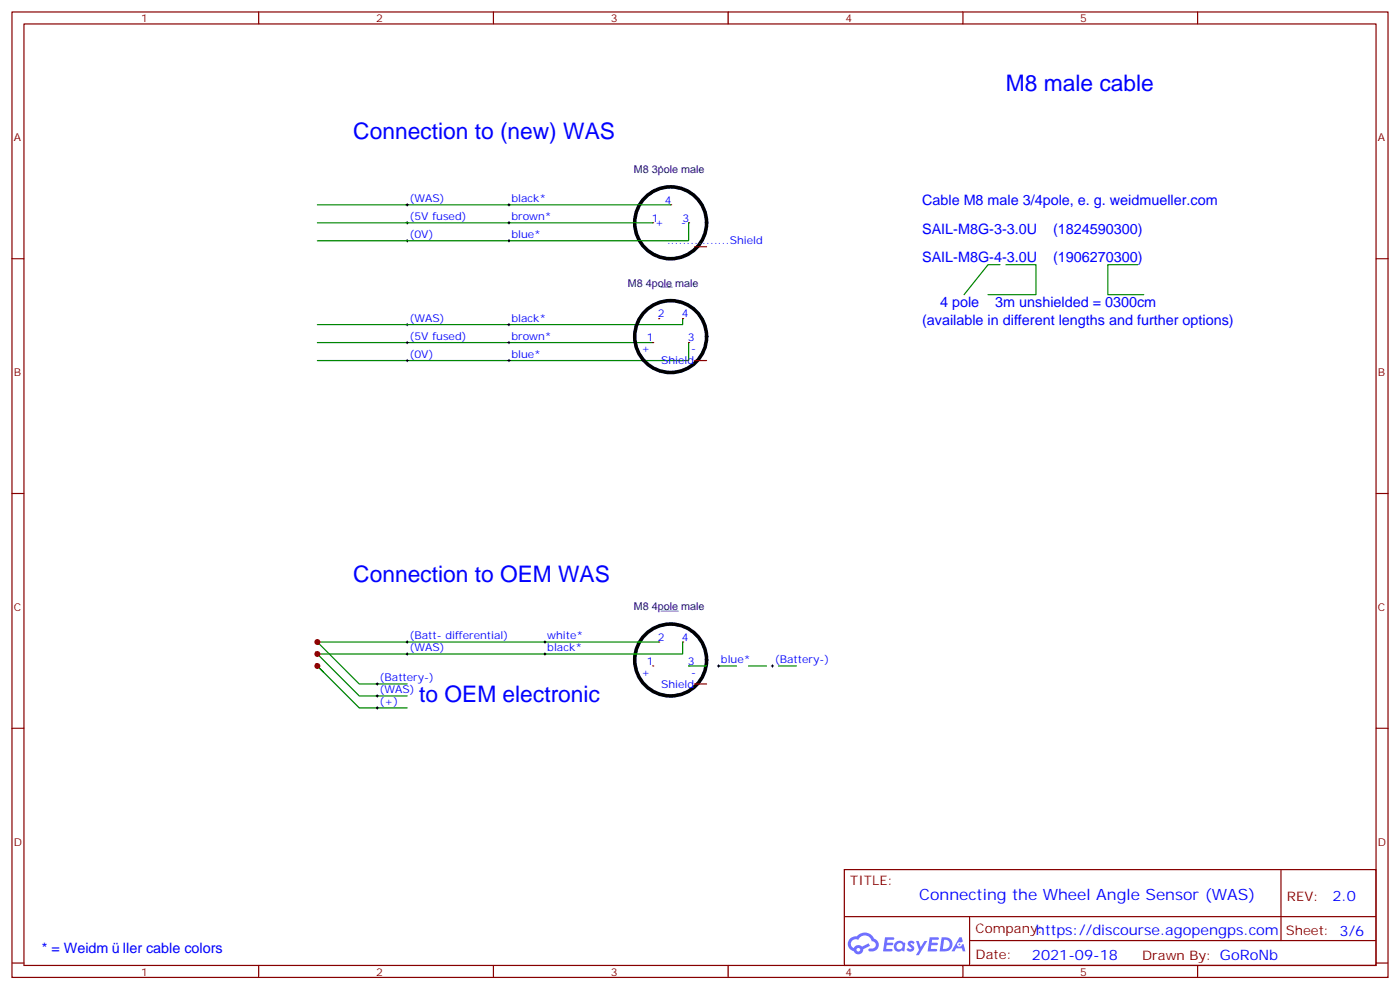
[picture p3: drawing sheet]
<svg xmlns="http://www.w3.org/2000/svg" width="412mm" height="292mm" viewBox="0 0 412 292" stroke-linecap="round" stroke-linejoin="round" font-family="sans-serif">
<defs><g id="words">
<g font-size="6.7" fill="#00f">
<text x="296.3" y="26.8">M8 male cable</text>
<text x="104.1" y="40.9">Connection to (new) WAS</text>
<text x="104.1" y="171.4">Connection to OEM WAS</text>
<text x="123.5" y="206.7">to OEM electronic</text>
</g>
<text font-size="4.6" fill="#00f" x="270.8" y="265.1">Connecting the Wheel Angle Sensor (WAS)</text>
<g font-size="4.2" fill="#00f">
<text x="271.6" y="60.3">Cable M8 male 3/4pole, e. g. weidmueller.com</text>
<text x="271.6" y="68.8">SAIL-M8G-3-3.0U</text>
<text x="310.2" y="68.8">(1824590300)</text>
<text x="271.6" y="77.3">SAIL-M8G-4-3.0U</text>
<text x="310.2" y="77.3">(1906270300)</text>
<text x="271.6" y="95.6">(available in different lengths and further options)</text>
<text x="276.9" y="90.3">4 pole</text>
<text x="293.2" y="90.3">3m unshielded = 0300cm</text>
<text x="392.5" y="265.4">2.0</text>
<text x="305.2" y="275.5">https://discourse.agopengps.com</text>
<text x="12.3" y="280.8">* = Weidm</text>
<text x="36.2" y="280.8">ller cable colors</text>
<text x="304" y="282.7">2021-09-18</text>
</g>
<g font-size="3.9" fill="#800">
<text x="250.5" y="260.7">TITLE:</text>
<text x="379.1" y="265.4">REV:</text>
<text x="287.4" y="274.9">Company:</text>
<text x="378.7" y="275.5">Sheet: 3/6</text>
<text x="287.4" y="282.6">Date:</text>
<text x="336.4" y="282.7">Drawn By: GoRoNb</text>
</g>
<g font-size="3.2" fill="#800">
<text x="41.6" y="6.5">1</text>
<text x="110.8" y="6.5">2</text>
<text x="179.9" y="6.5">3</text>
<text x="249.1" y="6.5">4</text>
<text x="318.2" y="6.5">5</text>
<text x="4.1" y="41.6">A</text>
<text x="405.9" y="41.6">A</text>
<text x="4.1" y="110.8">B</text>
<text x="405.9" y="110.8">B</text>
<text x="4.1" y="179.9">C</text>
<text x="405.9" y="179.9">C</text>
<text x="4.1" y="249.1">D</text>
<text x="405.9" y="249.1">D</text>
<text x="41.6" y="287.3">1</text>
<text x="110.8" y="287.3">2</text>
<text x="179.9" y="287.3">3</text>
<text x="249.1" y="287.3">4</text>
<text x="318.2" y="287.3">5</text>
</g>
<g font-size="3.2" fill="#000080">
<text x="186.7" y="50.9">M8 3pole male</text>
<text x="194.3" y="49.2">.</text>
<text x="184.9" y="84.4">M8 4pole male</text>
<text x="194.7" y="84.3">__</text>
<text x="186.7" y="179.7">M8 4pole male</text>
<text x="194.7" y="179.6">___</text>
</g>
<g font-size="3.2" fill="#00f">
<text x="120.6" y="59.4">(WAS)</text>
<text x="150.6" y="59.4">black*</text>
<text x="195.8" y="60">4</text>
<text x="120.6" y="64.7">(5V fused)</text>
<text x="150.6" y="64.7">brown*</text>
<text x="192" y="65.3">1</text>
<text x="201.1" y="65.3">3</text>
<text x="120.6" y="70">(0V)</text>
<text x="150.6" y="70">blue*</text>
<text x="193" y="66.7">+</text>
<text x="196.5" y="72">................Shield</text>
<text x="200.7" y="66.7">-</text>
<text x="120.6" y="94.7">(WAS)</text>
<text x="150.6" y="94.7">black*</text>
<text x="193.8" y="93.5">2</text>
<text x="200.8" y="93.5">4</text>
<text x="120.6" y="100">(5V fused)</text>
<text x="150.6" y="100">brown*</text>
<text x="190.5" y="100.5">1</text>
<text x="202.6" y="100.5">3</text>
<text x="120.6" y="105.3">(0V)</text>
<text x="150.6" y="105.3">blue*</text>
<text x="189" y="103.7">+</text>
<text x="194.7" y="107.2">Shield</text>
<text x="203.6" y="103.7">-</text>
<text x="120.6" y="191.7">(WAS)</text>
<text x="120.6" y="188.2">(Batt- differential)</text>
<text x="161.2" y="188.2">white*</text>
<text x="161.2" y="191.7">black*</text>
<text x="193.8" y="188.7">2</text>
<text x="200.8" y="188.7">4</text>
<text x="190.5" y="195.8">1</text>
<text x="202.6" y="195.8">3</text>
<text x="212.4" y="195.3">blue*</text>
<text x="228.2" y="195.3">(Battery-)</text>
<text x="111.8" y="200.6">(Battery-)</text>
<text x="189" y="199">+</text>
<text x="194.7" y="202.5">Shield</text>
<text x="203.6" y="199">-</text>
<text x="111.8" y="204.1">(WAS)</text>
<text x="111.8" y="207.6">(+)</text>
</g>
</g></defs>
<g fill="none" stroke="#870000" stroke-width=".35">
<path d="M3.5 3.5h405.4v284.4h-405.4zM7.1 7.1h398.2v277.2h-398.2zM76.2 3.5v3.6M145.3 3.5v3.6M214.5 3.5v3.6M283.6 3.5v3.6M352.8 3.5v3.6M3.5 76.2h3.6M405.3 76.2h3.6M3.5 145.3h3.6M405.3 145.3h3.6M3.5 214.5h3.6"/>
<path d="M405.3 214.5h3.6M248.7 256.1h156.6v28.2h-156.6zM377.3 256.1v20.9M248.7 270h156.5M285.6 277h119.6M285.6 270v14.1M3.5 283.6h3.6M76.2 284.3v3.6M145.3 284.3v3.6M214.5 284.3v3.6M283.6 284.3v3.6M352.8 284.3v3.6"/>
<path d="M405.3 283.6h3.6"/>
</g>
<g fill="#5487ff">
<path d="M267.7 277.3a1.22 1.22 0 0 1 1.7 .3l-.4 .5a.47 .47 0 0 0-.3-.4 .47 .47 0 0 0-.5 .2l.1 .3a1.14 1.14 0 0 1 .8 1.7 1.14 1.14 0 0 1-1.9 0l-.2-.2 .5-.5 .7 .4a.29 .29 0 0 0 .3-.3 .29 .29 0 0 0-.2-.3 1.04 1.04 0 0 1-.6-1.7z"/>
<path d="M260.7 276h2.4l.3 .2-.2 .5-1.8 .1-.1 .8h1.5l.3 .4-.3 .4h-1.6l-.2 1.1h1.7l.2 .3-.2 .3-2.6 .1z"/>
<path d="M273.8 276h2.4l.3 .2-.1 .5-1.8 .1-.2 .8h1.6l.3 .4-.4 .4h-1.6l-.1 1.1h1.7l.2 .3-.2 .3-2.6 .1z"/>
<path d="M282.6 276.1h.7l.3 1.2-.6 .3a.69 .69 0 0 0-1 .3 .69 .69 0 0 0 .4 1 .69 .69 0 0 0 .9-.7l.5-.2 .6 2.2h-.8l-.2-.9h-1.8l-.5 .9h-.8z"/>
<path d="M269.8 277.1h.8l.6 1.8 1.1-1.8h.9l-2.6 4.2h-.8l.9-1.5z"/>
<path d="M277.4 276.1l-.6 4.1h1.3a2.11 2.11 0 0 0 2.5-2.1 2.11 2.11 0 0 0-2.5-2zM278.1 276.8a1.39 1.39 0 0 1 1.7 1.4 1.39 1.39 0 0 1-1.8 1.3h-.3z"/>
<path d="M263.7 277.7a1.54 1.54 0 0 0-.1 2.1 1.54 1.54 0 0 0 2.2 .2l.6 .2 .3-2.3-.2-.2-.4-.1a1.49 1.49 0 0 0-2.4 .1zM264 278.7a.94 .94 0 0 1 1.8 0 .94 .94 0 0 1-1.8 0z"/>
<path d="M250.4 276.4a2.18 2.18 0 0 0 1.1 3.7 1.44 1.44 0 0 0 1.6 1 1.44 1.44 0 0 0 1.2-1.5l2-1-.5-.8-1.9 1a1.47 1.47 0 0 0-2.4 .4 1.39 1.39 0 0 1-.7-1.9 1.39 1.39 0 0 1 2-.5 2.12 2.12 0 0 1 2.2-1.3 2.12 2.12 0 0 1 1.9 1.7 1.14 1.14 0 0 1 1.1 1.4 1.14 1.14 0 0 1-1.7 .8 .43 .43 0 0 0-.5 .3 .43 .43 0 0 0 .4 .5 1.98 1.98 0 0 0 2.5-1.2 1.98 1.98 0 0 0-1.2-2.5 3.1 3.1 0 0 0-5.3-.7l-.9 .1zM252.3 279.7a.55 .55 0 0 1 1.1 0 .55 .55 0 0 1-1.1 0z"/>
<circle cx="282.6" cy="278.1" r=".26"/>
</g>
<path d="M294.6 78h-3.6l-7 8.8M296.3 78h8.9v8.8h-14.2M335.1 78h-8.8v8.8h10.6" fill="none" stroke="#008700" stroke-width=".35"/>
<path d="M119.6 70.9h.7M119.6 65.6h.7M119.9 65.3v.7M119.9 70.6v.7" fill="none" stroke="#000" stroke-width=".29"/>
<circle cx="197.6" cy="65.6" r="10.6" fill="none" stroke="#000" stroke-width="1.1"/>
<g fill="#870000">
<circle cx="192.3" cy="65.6" r=".18"/>
<circle cx="202.8" cy="65.6" r=".18"/>
<circle cx="197.6" cy="60.3" r=".18"/>
</g>
<path d="M204.6 72.7h3.5" fill="none" stroke="#870000" stroke-width=".35"/>
<circle cx="197.6" cy="194.4" r="10.6" fill="none" stroke="#000" stroke-width="1.1"/>
<g fill="#870000">
<circle cx="194" cy="189.1" r=".18"/>
<circle cx="201.1" cy="189.1" r=".18"/>
<circle cx="202.8" cy="196.1" r=".18"/>
<circle cx="192.3" cy="196.1" r=".18"/>
</g>
<path d="M204.6 201.4h3.5" fill="none" stroke="#870000" stroke-width=".35"/>
<path d="M93.5 60.3h104.1M93.5 65.6h98.8M202.8 65.6v5.3h-109.3M201.1 93.8v1.8h-107.6M93.5 100.9h98.8M202.8 100.9v5.3h-109.3M93.1 191.9l.4 .7M93.1 195.4l.4 .7M93.5 189.1l.3 .7M95.2 197.9l-1.7-1.8 12.3 12.4h14.1M194 189.1h-100.5l12.3 12.3h14.1M201.1 189.1v3.5h-107.6l12.3 12.4h14.1" fill="none" stroke="#008700" stroke-width=".35"/>
<g fill="none" stroke="#000" stroke-width=".29">
<path d="M119.9 60v.7M119.6 60.3h.7M119.6 95.6h.7M119.9 95.2v.8M119.6 100.9h.7M119.6 106.2h.7M119.9 100.5v.7M119.9 105.8v.7M119.6 192.6h.7M119.6 189.1h.7M119.9 188.7v.7M119.9 192.3v.7"/>
<path d="M110.8 201.4h.7M110.8 205h.7M110.8 208.5h.7M111.1 201.1v.7M111.1 204.6v.7M111.1 208.1v.7"/>
</g>
<circle cx="197.6" cy="99.1" r="10.6" fill="none" stroke="#000" stroke-width="1.1"/>
<g fill="#870000">
<circle cx="194" cy="93.8" r=".18"/>
<circle cx="201.1" cy="93.8" r=".18"/>
<circle cx="202.8" cy="100.9" r=".18"/>
<circle cx="192.3" cy="100.9" r=".18"/>
</g>
<path d="M204.6 106.2h3.5" fill="none" stroke="#870000" stroke-width=".35"/>
<path d="M202.8 196.1h5.3M211.7 196.1h5.3M220.5 196.1h5.3M229.3 196.1h5.3" fill="none" stroke="#008700" stroke-width=".35"/>
<g fill="none" stroke="#000" stroke-width=".29">
<path d="M149.9 60v.7M149.6 65.6h.7M149.6 70.9h.7M149.6 60.3h.7M149.9 65.3v.7M149.9 70.6v.7M149.6 95.6h.7M149.9 95.2v.8M149.6 100.9h.7M149.6 106.2h.7M149.9 100.5v.7M149.9 105.8v.7"/>
<path d="M160.2 189.1h.7M160.2 192.6h.7M160.5 188.7v.7M160.5 192.3v.7M211.3 196.1h.7M211.7 195.8v.7M227.2 196.1h.7M227.5 195.8v.7"/>
</g>
<g fill="#c00">
<circle cx="93.5" cy="189.1" r=".88"/>
<circle cx="93.5" cy="192.6" r=".88"/>
<circle cx="93.5" cy="196.1" r=".88"/>
</g>
<use href="#words"/>
</svg>
